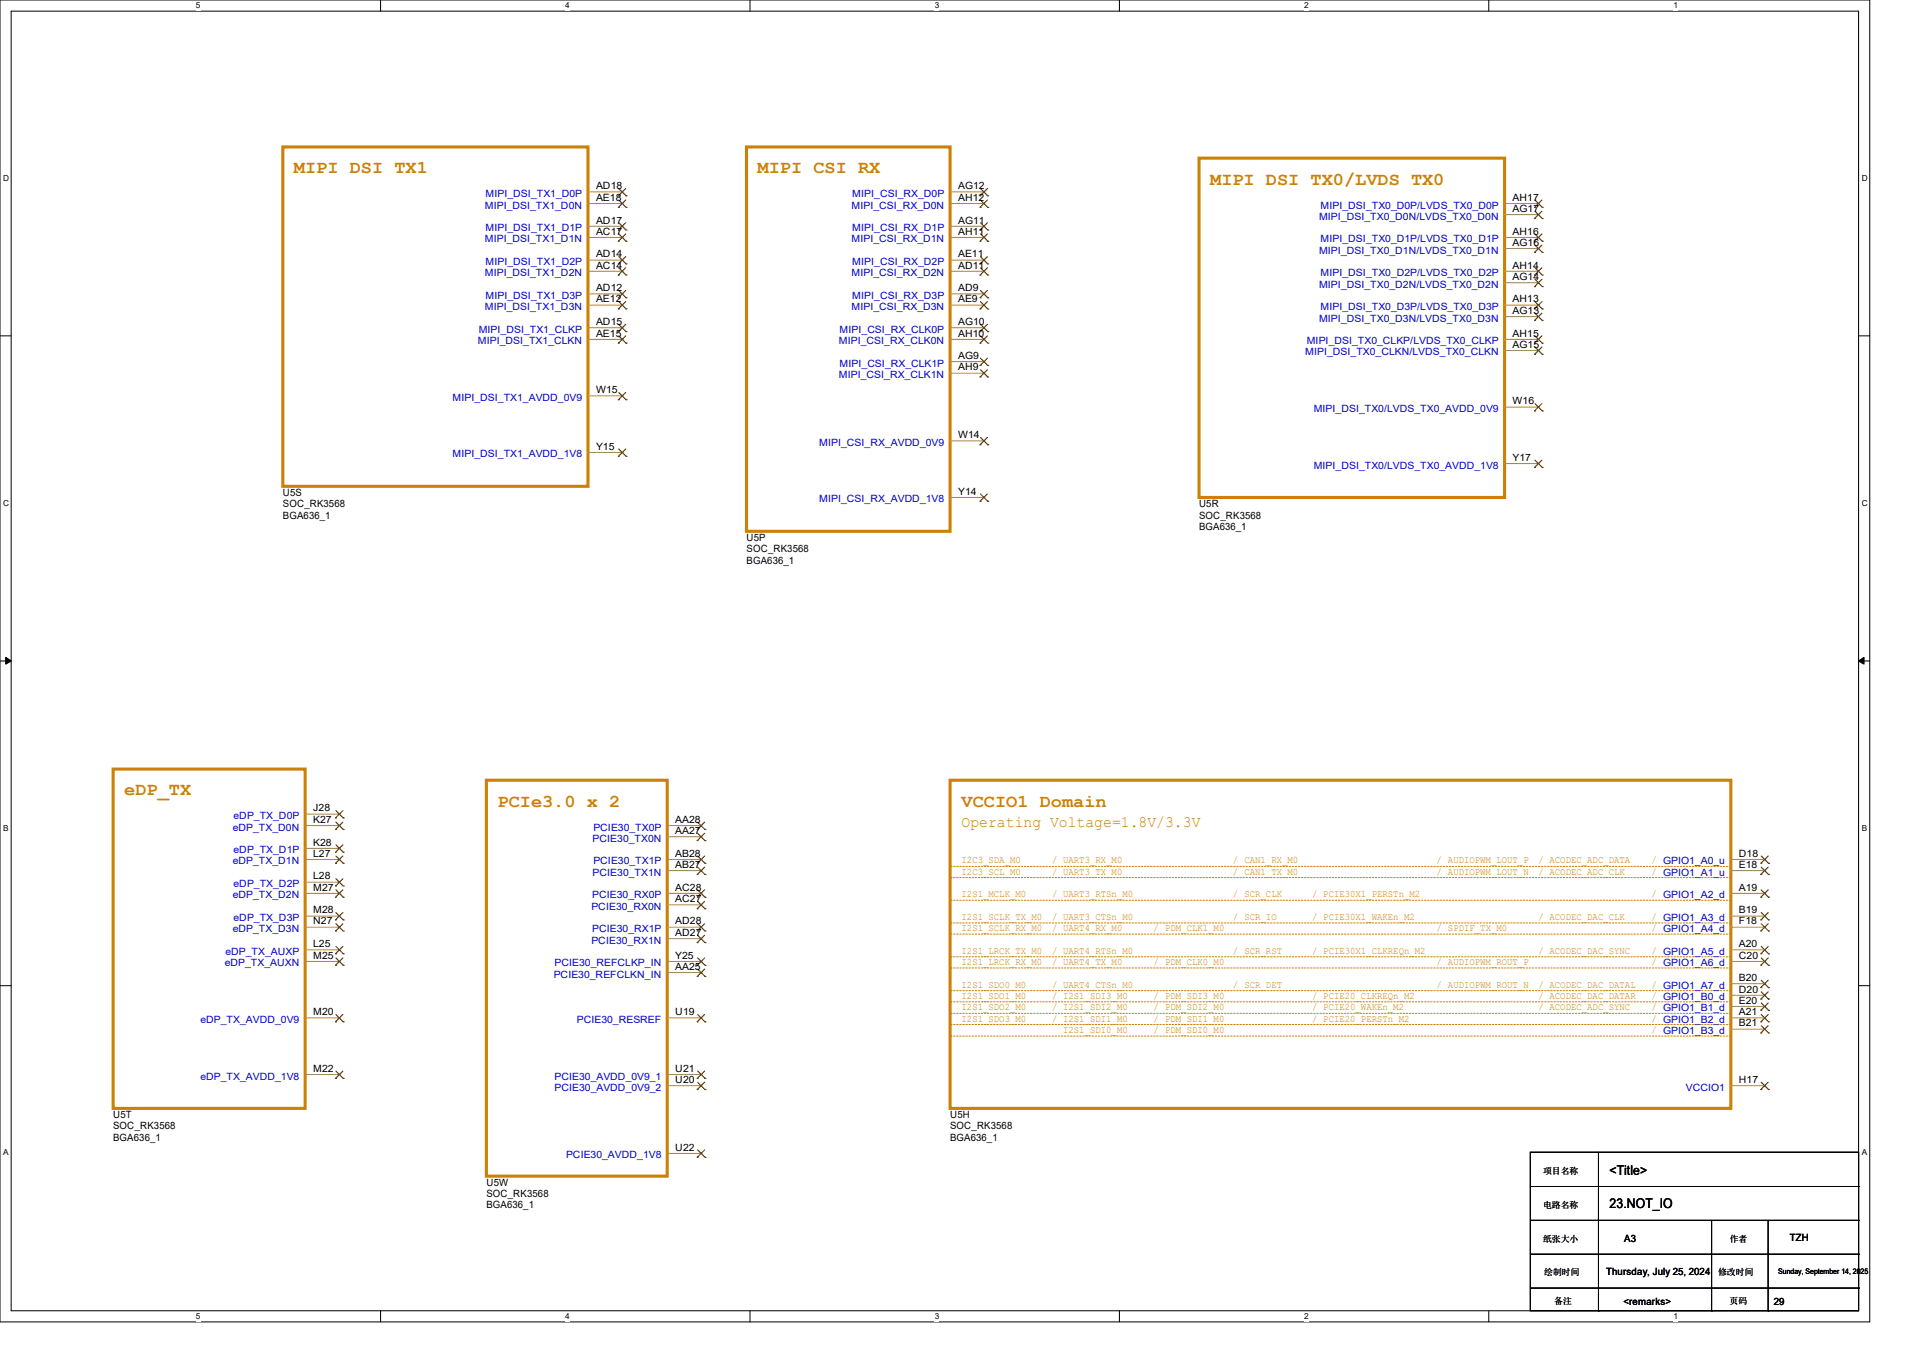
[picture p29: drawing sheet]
<svg xmlns="http://www.w3.org/2000/svg" width="210mm" height="148mm" viewBox="0 0 210 148" stroke-linecap="round" stroke-linejoin="round" font-family="sans-serif">
<defs><g id="words">
<g font-size="2" fill="#cc8006">
<text x="32.3" y="19.1">MIPI DSI TX1</text>
<text x="83.4" y="19.1">MIPI CSI RX</text>
<text x="133.1" y="20.3">MIPI DSI TX0/LVDS TX0</text>
<text x="13.7" y="87.5">eDP_TX</text>
<text x="54.7" y="88.8">PCIe3.0 x 2</text>
<text x="105.8" y="88.8">VCCIO1 Domain</text>
</g>
<text font-size="1.7" fill="#cc8006" x="105.8" y="91">Operating Voltage=1.8V/3.3V</text>
<g font-size="1.5">
<text x="177.1" y="129.3">&lt;Title&gt;</text>
<text x="177.1" y="132.9">23.NOT_IO</text>
</g>
<g font-size="1.1" fill="#00c">
<text x="53.3" y="22.9">MIPI_DSI_TX1_D0N</text>
<text x="53.4" y="21.7">MIPI_DSI_TX1_D0P</text>
<text x="93.7" y="22.9">MIPI_CSI_RX_D0N</text>
<text x="93.8" y="21.7">MIPI_CSI_RX_D0P</text>
<text x="145.3" y="22.9">MIPI_DSI_TX0_D0P/LVDS_TX0_D0P</text>
<text x="53.3" y="26.7">MIPI_DSI_TX1_D1N</text>
<text x="53.4" y="25.4">MIPI_DSI_TX1_D1P</text>
<text x="53.4" y="29.2">MIPI_DSI_TX1_D2P</text>
<text x="93.7" y="26.7">MIPI_CSI_RX_D1N</text>
<text x="93.8" y="25.4">MIPI_CSI_RX_D1P</text>
<text x="93.8" y="29.2">MIPI_CSI_RX_D2P</text>
<text x="145.1" y="24.2">MIPI_DSI_TX0_D0N/LVDS_TX0_D0N</text>
<text x="145.1" y="27.9">MIPI_DSI_TX0_D1N/LVDS_TX0_D1N</text>
<text x="145.3" y="26.7">MIPI_DSI_TX0_D1P/LVDS_TX0_D1P</text>
<text x="53.3" y="30.4">MIPI_DSI_TX1_D2N</text>
<text x="53.3" y="34.1">MIPI_DSI_TX1_D3N</text>
<text x="53.4" y="32.9">MIPI_DSI_TX1_D3P</text>
<text x="93.7" y="30.4">MIPI_CSI_RX_D2N</text>
<text x="93.7" y="34.1">MIPI_CSI_RX_D3N</text>
<text x="93.8" y="32.9">MIPI_CSI_RX_D3P</text>
<text x="145.1" y="31.7">MIPI_DSI_TX0_D2N/LVDS_TX0_D2N</text>
<text x="145.1" y="35.4">MIPI_DSI_TX0_D3N/LVDS_TX0_D3N</text>
<text x="145.3" y="30.4">MIPI_DSI_TX0_D2P/LVDS_TX0_D2P</text>
<text x="145.3" y="34.1">MIPI_DSI_TX0_D3P/LVDS_TX0_D3P</text>
<text x="52.6" y="37.9">MIPI_DSI_TX1_CLKN</text>
<text x="52.7" y="36.6">MIPI_DSI_TX1_CLKP</text>
<text x="92.3" y="37.9">MIPI_CSI_RX_CLK0N</text>
<text x="92.3" y="41.6">MIPI_CSI_RX_CLK1N</text>
<text x="92.4" y="36.6">MIPI_CSI_RX_CLK0P</text>
<text x="92.4" y="40.3">MIPI_CSI_RX_CLK1P</text>
<text x="143.6" y="39.1">MIPI_DSI_TX0_CLKN/LVDS_TX0_CLKN</text>
<text x="143.8" y="37.9">MIPI_DSI_TX0_CLKP/LVDS_TX0_CLKP</text>
<text x="49.8" y="44.1">MIPI_DSI_TX1_AVDD_0V9</text>
<text x="144.5" y="45.3">MIPI_DSI_TX0/LVDS_TX0_AVDD_0V9</text>
<text x="49.8" y="50.3">MIPI_DSI_TX1_AVDD_1V8</text>
<text x="90.1" y="49.1">MIPI_CSI_RX_AVDD_0V9</text>
<text x="144.5" y="51.6">MIPI_DSI_TX0/LVDS_TX0_AVDD_1V8</text>
<text x="90.1" y="55.3">MIPI_CSI_RX_AVDD_1V8</text>
<text x="25.6" y="91.4">eDP_TX_D0N</text>
<text x="25.6" y="95.1">eDP_TX_D1N</text>
<text x="25.7" y="90.1">eDP_TX_D0P</text>
<text x="25.7" y="93.9">eDP_TX_D1P</text>
<text x="65.2" y="92.6">PCIE30_TX0N</text>
<text x="65.3" y="91.4">PCIE30_TX0P</text>
<text x="65.3" y="95.1">PCIE30_TX1P</text>
<text x="25.6" y="98.8">eDP_TX_D2N</text>
<text x="25.7" y="97.6">eDP_TX_D2P</text>
<text x="25.7" y="101.3">eDP_TX_D3P</text>
<text x="65.1" y="100.1">PCIE30_RX0N</text>
<text x="65.1" y="98.8">PCIE30_RX0P</text>
<text x="65.2" y="96.3">PCIE30_TX1N</text>
<text x="24.7" y="106.3">eDP_TX_AUXN</text>
<text x="24.8" y="105.1">eDP_TX_AUXP</text>
<text x="25.6" y="102.6">eDP_TX_D3N</text>
<text x="60.9" y="107.6">PCIE30_REFCLKN_IN</text>
<text x="61" y="106.3">PCIE30_REFCLKP_IN</text>
<text x="65.1" y="103.8">PCIE30_RX1N</text>
<text x="65.1" y="102.6">PCIE30_RX1P</text>
<text x="22.1" y="112.6">eDP_TX_AVDD_0V9</text>
<text x="63.5" y="112.6">PCIE30_RESREF</text>
<text x="22.1" y="118.8">eDP_TX_AVDD_1V8</text>
<text x="61" y="118.8">PCIE30_AVDD_0V9_1</text>
<text x="61" y="120">PCIE30_AVDD_0V9_2</text>
<text x="185.5" y="120">VCCIO1</text>
<text x="62.3" y="127.5">PCIE30_AVDD_1V8</text>
</g>
<g font-size="1.1">
<text x="65.6" y="20.8">AD18</text>
<text x="65.6" y="22.1">AE18</text>
<text x="105.4" y="20.8">AG12</text>
<text x="105.4" y="22.1">AH12</text>
<text x="166.4" y="22.1">AH17</text>
<text x="166.4" y="23.3">AG17</text>
<text x="65.6" y="24.6">AD17</text>
<text x="65.6" y="25.8">AC17</text>
<text x="65.6" y="28.3">AD14</text>
<text x="65.6" y="29.5">AC14</text>
<text x="105.4" y="24.6">AG11</text>
<text x="105.4" y="25.8">AH11</text>
<text x="105.4" y="28.3">AE11</text>
<text x="105.4" y="29.5">AD11</text>
<text x="166.4" y="25.8">AH16</text>
<text x="166.4" y="27.1">AG16</text>
<text x="166.4" y="29.5">AH14</text>
<text x="65.6" y="32">AD12</text>
<text x="65.6" y="33.3">AE12</text>
<text x="65.6" y="35.8">AD15</text>
<text x="105.4" y="32">AD9</text>
<text x="105.4" y="33.3">AE9</text>
<text x="105.4" y="35.8">AG10</text>
<text x="166.4" y="30.8">AG14</text>
<text x="166.4" y="33.3">AH13</text>
<text x="166.4" y="34.5">AG13</text>
<text x="65.6" y="37">AE15</text>
<text x="105.4" y="37">AH10</text>
<text x="105.4" y="39.5">AG9</text>
<text x="105.4" y="40.8">AH9</text>
<text x="166.4" y="37">AH15</text>
<text x="166.4" y="38.3">AG15</text>
<text x="65.6" y="43.3">W15</text>
<text x="166.4" y="44.5">W16</text>
<text x="65.6" y="49.5">Y15</text>
<text x="105.4" y="48.2">W14</text>
<text x="166.4" y="50.7">Y17</text>
<text x="31.1" y="55.8">SOC_RK3568</text>
<text x="31.1" y="54.6">U5S</text>
<text x="31.1" y="57.1">BGA636_1</text>
<text x="82.1" y="59.5">U5P</text>
<text x="105.4" y="54.4">Y14</text>
<text x="131.9" y="57.1">SOC_RK3568</text>
<text x="131.9" y="55.8">U5R</text>
<text x="131.9" y="58.3">BGA636_1</text>
<text x="82.1" y="60.8">SOC_RK3568</text>
<text x="82.1" y="62">BGA636_1</text>
<text x="34.5" y="89.3">J28</text>
<text x="34.5" y="90.5">K27</text>
<text x="34.5" y="93">K28</text>
<text x="34.5" y="94.3">L27</text>
<text x="74.3" y="90.5">AA28</text>
<text x="74.3" y="91.8">AA27</text>
<text x="74.3" y="94.3">AB28</text>
<text x="74.3" y="95.5">AB27</text>
<text x="191.3" y="94.3">D18</text>
<text x="191.3" y="95.5">E18</text>
<text x="34.5" y="96.8">L28</text>
<text x="34.5" y="98">M27</text>
<text x="34.5" y="100.5">M28</text>
<text x="34.5" y="101.7">N27</text>
<text x="74.3" y="98">AC28</text>
<text x="74.3" y="99.3">AC27</text>
<text x="74.3" y="101.7">AD28</text>
<text x="191.3" y="98">A19</text>
<text x="191.3" y="100.5">B19</text>
<text x="191.3" y="101.7">F18</text>
<text x="34.5" y="104.2">L25</text>
<text x="34.5" y="105.5">M25</text>
<text x="74.3" y="103">AD27</text>
<text x="74.3" y="105.5">Y25</text>
<text x="74.3" y="106.7">AA25</text>
<text x="191.3" y="104.2">A20</text>
<text x="191.3" y="105.5">C20</text>
<text x="191.3" y="107.9">B20</text>
<text x="34.5" y="111.7">M20</text>
<text x="74.3" y="111.7">U19</text>
<text x="191.3" y="109.2">D20</text>
<text x="191.3" y="110.4">E20</text>
<text x="191.3" y="111.7">A21</text>
<text x="191.3" y="112.9">B21</text>
<text x="34.5" y="117.9">M22</text>
<text x="74.3" y="117.9">U21</text>
<text x="74.3" y="119.2">U20</text>
<text x="191.3" y="119.2">H17</text>
<text x="12.4" y="124.2">SOC_RK3568</text>
<text x="12.4" y="123">U5T</text>
<text x="12.4" y="125.5">BGA636_1</text>
<text x="104.5" y="124.2">SOC_RK3568</text>
<text x="104.5" y="123">U5H</text>
<text x="104.5" y="125.5">BGA636_1</text>
<text x="53.5" y="131.7">SOC_RK3568</text>
<text x="53.5" y="130.5">U5W</text>
<text x="74.3" y="126.6">U22</text>
<text x="53.5" y="133">BGA636_1</text>
<text x="178.7" y="136.7">A3</text>
<text x="196.9" y="136.6">TZH</text>
<text x="176.7" y="140.3">Thursday, July 25, 2024</text>
<text x="178.6" y="143.5">&lt;remarks&gt;</text>
<text x="195.2" y="143.5">29</text>
</g>
<g font-size="1.1" fill="#cc8006">
<text x="105.8" y="95">I2C3_SDA_M0</text>
<text x="115.7" y="95">/ UART3_RX_M0</text>
<text x="135.6" y="95">/ CAN1_RX_M0</text>
<text x="158" y="95">/ AUDIOPWM_LOUT_P</text>
<text x="169.2" y="95">/ ACODEC_ADC_DATA</text>
<text x="181.7" y="95">/ GPIO1_A0_u</text>
<text x="105.8" y="101.2">I2S1_SCLK_TX_M0</text>
<text x="105.8" y="98.7">I2S1_MCLK_M0</text>
<text x="105.8" y="96.3">I2C3_SCL_M0</text>
<text x="115.7" y="101.2">/ UART3_CTSn_M0</text>
<text x="115.7" y="96.3">/ UART3_TX_M0</text>
<text x="115.7" y="98.7">/ UART3_RTSn_M0</text>
<text x="135.6" y="96.3">/ CAN1_TX_M0</text>
<text x="135.6" y="98.7">/ SCR_CLK</text>
<text x="135.6" y="101.2">/ SCR_IO</text>
<text x="144.4" y="101.2">/ PCIE30X1_WAKEn_M2</text>
<text x="144.4" y="98.7">/ PCIE30X1_PERSTn_M2</text>
<text x="158" y="96.3">/ AUDIOPWM_LOUT_N</text>
<text x="169.2" y="96.3">/ ACODEC_ADC_CLK</text>
<text x="169.2" y="101.2">/ ACODEC_DAC_CLK</text>
<text x="181.7" y="96.3">/ GPIO1_A1_u</text>
<text x="181.7" y="98.7">/ GPIO1_A2_d</text>
<text x="181.7" y="101.2">/ GPIO1_A3_d</text>
<text x="105.8" y="104.9">I2S1_LRCK_TX_M0</text>
<text x="105.8" y="106.2">I2S1_LRCK_RX_M0</text>
<text x="105.8" y="102.5">I2S1_SCLK_RX_M0</text>
<text x="115.7" y="104.9">/ UART4_RTSn_M0</text>
<text x="115.7" y="102.5">/ UART4_RX_M0</text>
<text x="115.7" y="106.2">/ UART4_TX_M0</text>
<text x="126.9" y="102.5">/ PDM_CLK1_M0</text>
<text x="126.9" y="106.2">/ PDM_CLK0_M0</text>
<text x="135.6" y="104.9">/ SCR_RST</text>
<text x="144.4" y="104.9">/ PCIE30X1_CLKREQn_M2</text>
<text x="158" y="106.2">/ AUDIOPWM_ROUT_P</text>
<text x="158" y="102.5">/ SPDIF_TX_M0</text>
<text x="169.2" y="104.9">/ ACODEC_DAC_SYNC</text>
<text x="181.7" y="106.2">/ GPIO1_A6_d</text>
<text x="181.7" y="104.9">/ GPIO1_A5_d</text>
<text x="181.7" y="102.5">/ GPIO1_A4_d</text>
<text x="105.8" y="109.9">I2S1_SDO1_M0</text>
<text x="105.8" y="108.7">I2S1_SDO0_M0</text>
<text x="105.8" y="112.4">I2S1_SDO3_M0</text>
<text x="105.8" y="111.2">I2S1_SDO2_M0</text>
<text x="115.7" y="111.2">/ I2S1_SDI2_M0</text>
<text x="115.7" y="109.9">/ I2S1_SDI3_M0</text>
<text x="115.7" y="108.7">/ UART4_CTSn_M0</text>
<text x="115.7" y="112.4">/ I2S1_SDI1_M0</text>
<text x="117" y="113.7">I2S1_SDI0_M0</text>
<text x="126.9" y="112.4">/ PDM_SDI1_M0</text>
<text x="126.9" y="109.9">/ PDM_SDI3_M0</text>
<text x="126.9" y="113.7">/ PDM_SDI0_M0</text>
<text x="126.9" y="111.2">/ PDM_SDI2_M0</text>
<text x="135.6" y="108.7">/ SCR_DET</text>
<text x="144.4" y="109.9">/ PCIE20_CLKREQn_M2</text>
<text x="144.4" y="112.4">/ PCIE20_PERSTn_M2</text>
<text x="144.4" y="111.2">/ PCIE20_WAKEn_M2</text>
<text x="158" y="108.7">/ AUDIOPWM_ROUT_N</text>
<text x="169.2" y="111.2">/ ACODEC_ADC_SYNC</text>
<text x="169.2" y="109.9">/ ACODEC_DAC_DATAR</text>
<text x="169.2" y="108.7">/ ACODEC_DAC_DATAL</text>
<text x="181.7" y="109.9">/ GPIO1_B0_d</text>
<text x="181.7" y="112.4">/ GPIO1_B2_d</text>
<text x="181.7" y="113.7">/ GPIO1_B3_d</text>
<text x="181.7" y="108.7">/ GPIO1_A7_d</text>
<text x="181.7" y="111.2">/ GPIO1_B1_d</text>
</g>
<g font-size="1">
<text x="169.8" y="129.2">项目名称</text>
<text x="169.8" y="136.6">纸张大小</text>
<text x="169.8" y="132.9">电路名称</text>
<text x="190.3" y="136.6">作者</text>
<text x="169.9" y="140.3">绘制时间</text>
<text x="171" y="143.5">备注</text>
<text x="189" y="140.3">修改时间</text>
<text x="190.3" y="143.5">页码</text>
</g>
<g font-size=".9">
<text x="21.5" y=".9">5</text>
<text x="62.2" y=".9">4</text>
<text x="102.8" y=".9">3</text>
<text x="143.5" y=".9">2</text>
<text x="184.1" y=".9">1</text>
<text x=".3" y="19.9">D</text>
<text x="204.8" y="19.9">D</text>
<text x=".3" y="55.6">C</text>
<text x="204.8" y="55.6">C</text>
<text x=".3" y="91.4">B</text>
<text x="204.8" y="91.4">B</text>
<text x=".3" y="127.1">A</text>
<text x="204.8" y="127.1">A</text>
<text x="21.5" y="145.2">5</text>
<text x="62.2" y="145.2">4</text>
<text x="102.8" y="145.2">3</text>
<text x="143.5" y="145.2">2</text>
<text x="184.1" y="145.2">1</text>
</g>
<text font-size=".8" x="195.6" y="140.2">Sunday, September 14, 2025</text>
</g></defs>
<path d="M0 0h205.7v145.5h-205.7zM1.2 1.2h203.3v143h-203.3z" fill="none" stroke="#000" stroke-width=".11"/>
<g fill="#fff">
<path d="M21.5 .1h.6v1h-.6z"/>
<path d="M21.5 144.4h.6v1h-.6z"/>
</g>
<path d="M41.9 0v1.2M41.9 144.2v1.3" fill="none" stroke="#000" stroke-width=".11"/>
<g fill="#fff">
<path d="M62.2 .1h.5v1h-.5z"/>
<path d="M62.2 144.4h.5v1h-.5z"/>
</g>
<path d="M82.5 0v1.2M82.5 144.2v1.3" fill="none" stroke="#000" stroke-width=".11"/>
<g fill="#fff">
<path d="M102.8 .1h.5v1h-.5z"/>
<path d="M102.8 144.4h.5v1h-.5z"/>
</g>
<path d="M123.1 0v1.2M123.1 144.2v1.3" fill="none" stroke="#000" stroke-width=".11"/>
<g fill="#fff">
<path d="M143.5 .1h.5v1h-.5z"/>
<path d="M143.5 144.4h.5v1h-.5z"/>
</g>
<path d="M163.8 0v1.2M163.8 144.2v1.3" fill="none" stroke="#000" stroke-width=".11"/>
<g fill="#fff">
<path d="M184.1 .1h.5v1h-.5z"/>
<path d="M184.1 144.4h.5v1h-.5z"/>
<path d="M.3 19.1h.7v1h-.7z"/>
<path d="M204.8 19.1h.6v1h-.6z"/>
<path d="M.3 54.8h.7v1h-.7z"/>
<path d="M204.8 54.8h.6v1h-.6z"/>
</g>
<path d="M0 37h1.2M204.5 37h1.2" fill="none" stroke="#000" stroke-width=".11"/>
<g fill="#fff">
<path d="M.3 90.6h.6v1h-.6z"/>
<path d="M204.8 90.6h.6v1h-.6z"/>
</g>
<path d="M0 72.7h1.2M204.5 72.7h1.2" fill="none" stroke="#000" stroke-width=".11"/>
<path d="M.6 72.3l.6 .4-.6 .4zM204.5 72.7l.6-.4v.8z" fill="#000" stroke="#000" stroke-width=".13"/>
<g fill="#fff">
<path d="M.3 126.3h.6v1h-.6z"/>
<path d="M204.8 126.3h.6v1h-.6z"/>
</g>
<g fill="none" stroke="#000" stroke-width=".11">
<path d="M0 108.5h1.2M204.5 108.5h1.2M168.4 126.8h36.1v17.4h-36.1zM168.4 138h36.1M168.4 134.3h36.1M168.4 130.6h36.1M175.9 126.8v17.4M188.3 134.3v9.9M194.5 134.3v9.9M204.5 138h.1M204.5 134.3h.1M204.5 130.6h.1"/>
<path d="M168.4 141.7h36.1M175.9 144.2h.1M188.3 144.2h.1M194.5 144.2h.1M204.5 141.7h.1"/>
</g>
<path d="M31.1 16.2h33.6v37.3h-33.6zM82.1 16.2h22.4v42.3h-22.4zM131.9 17.4h33.6v37.3h-33.6zM12.4 84.6h21.2v37.4h-21.2zM53.5 85.9h19.9v43.5h-19.9zM104.5 85.9h85.9v36.1h-85.9z" fill="none" stroke="#cc8006" stroke-width=".34"/>
<g fill="none" stroke="#a84" stroke-width=".11">
<path d="M64.7 21.1h3.8M64.7 22.4h3.8M64.7 24.9h3.8M64.7 26.1h3.8M64.7 28.6h3.8M64.7 29.8h3.8M64.7 32.3h3.8M64.7 33.6h3.8M64.7 36.1h3.8M64.7 37.3h3.8M68.5 21.1h.1M68.5 22.4h.1"/>
<path d="M68.5 24.9h.1M68.5 26.1h.1M68.5 28.6h.1M68.5 29.8h.1M68.5 32.3h.1M68.5 33.6h.1M68.5 36.1h.1M68.5 37.3h.1M104.5 21.1h3.7M104.5 22.4h3.7M104.5 24.9h3.7M104.5 26.1h3.7"/>
<path d="M104.5 28.6h3.7M104.5 29.8h3.7M104.5 32.3h3.7M104.5 33.6h3.7M104.5 36.1h3.7M104.5 37.3h3.7M104.5 39.8h3.7M108.2 21.1h.1M108.2 22.4h.1M108.2 24.9h.1M108.2 26.1h.1M108.2 28.6h.1"/>
<path d="M108.2 29.8h.1M108.2 32.3h.1M108.2 33.6h.1M108.2 36.1h.1M108.2 37.3h.1M108.2 39.8h.1M165.5 22.4h3.7M165.5 26.1h3.7M165.5 29.8h3.7M165.5 33.6h3.7M165.5 37.3h3.7M165.5 23.6h3.7"/>
<path d="M165.5 27.3h3.7M165.5 31.1h3.7M165.5 34.8h3.7M165.5 38.6h3.7M169.2 22.4h.1M169.2 23.6h.1M169.2 26.1h.1M169.2 27.3h.1M169.2 29.8h.1M169.2 31.1h.1M169.2 33.6h.1M169.2 34.8h.1"/>
<path d="M169.2 37.3h.1M169.2 38.6h.1M64.7 43.6h3.8M64.7 49.8h3.8M68.5 43.6h.1M68.5 49.8h.1M104.5 41.1h3.7M104.5 48.5h3.7M104.5 54.7h3.7M108.2 41.1h.1M108.2 48.5h.1M108.2 54.7h.1"/>
<path d="M165.5 44.8h3.7M165.5 51h3.7M169.2 44.8h.1M169.2 51h.1M33.6 89.6h3.7M33.6 90.8h3.7M33.6 93.3h3.7M33.6 94.6h3.7M33.6 97.1h3.7M33.6 98.3h3.7M37.3 89.6h.1M37.3 90.8h.1"/>
<path d="M37.3 93.3h.1M37.3 94.6h.1M37.3 97.1h.1M37.3 98.3h.1M73.4 90.8h3.7M73.4 94.6h3.7M73.4 98.3h3.7M73.4 95.8h3.7M73.4 92.1h3.7M73.4 99.6h3.7M77.1 90.8h.1M77.1 92.1h.1"/>
<path d="M77.1 94.6h.1M77.1 95.8h.1M77.1 98.3h.1M77.1 99.6h.1M190.4 94.6h3.7M190.4 98.3h3.7M190.4 95.8h3.7M194.1 94.6h.1M194.1 95.8h.1M194.1 98.3h.1M33.6 100.8h3.7M33.6 102h3.7"/>
<path d="M33.6 104.5h3.7M33.6 105.8h3.7M33.6 112h3.7M33.6 118.2h3.7M37.3 100.8h.1M37.3 102h.1M37.3 104.5h.1M37.3 105.8h.1M37.3 112h.1M37.3 118.2h.1M73.4 102h3.7M73.4 105.8h3.7"/>
<path d="M73.4 112h3.7M73.4 118.2h3.7M73.4 119.5h3.7M73.4 103.3h3.7M73.4 107h3.7M77.1 102h.1M77.1 103.3h.1M77.1 105.8h.1M77.1 107h.1M77.1 112h.1M77.1 118.2h.1M77.1 119.5h.1"/>
<path d="M190.4 100.8h3.7M190.4 102h3.7M190.4 104.5h3.7M190.4 105.8h3.7M190.4 112h3.7M190.4 108.2h3.7M190.4 109.5h3.7M190.4 110.7h3.7M190.4 113.2h3.7M190.4 119.5h3.7M194.1 100.8h.1M194.1 102h.1"/>
<path d="M194.1 104.5h.1M194.1 105.8h.1M194.1 108.2h.1M194.1 109.5h.1M194.1 110.7h.1M194.1 112h.1M194.1 113.2h.1M194.1 119.5h.1M73.4 126.9h3.7M77.1 126.9h.1"/>
</g>
<g fill="none" stroke="#804000" stroke-width=".13">
<path d="M68 21.5h.1M68 22.8h.1M68 25.3h.1M68 26.5h.1M68 29h.1M68 30.3h.1M68 32.8h.1M68 34h.1M68 36.5h.1M68 37.8h.1M68.1 20.7l.8 .8M68.1 22l.8 .8"/>
<path d="M68.1 24.5l.8 .8M68.1 25.7l.8 .8M68.1 28.2l.8 .8M68.1 29.5l.8 .8M68.1 32l.8 .8M68.1 33.2l.8 .8M68.1 35.7l.8 .8M68.1 37l.8 .8M68.8 20.7l-.8 .8M68.8 22l-.8 .8M68.8 24.5l-.8 .8M68.8 25.7l-.8 .8"/>
<path d="M68.8 28.2l-.8 .8M68.8 29.5l-.8 .8M68.8 32l-.8 .8M68.8 33.2l-.8 .8M68.8 35.7l-.8 .8M68.8 37l-.8 .8M68.9 21.5h.1M68.9 22.8h.1M68.9 25.3h.1M68.9 26.5h.1M68.9 29h.1M68.9 30.3h.1"/>
<path d="M68.9 32.8h.1M68.9 34h.1M68.9 36.5h.1M68.9 37.8h.1M107.8 21.5h.1M107.8 22.8h.1M107.8 25.3h.1M107.8 26.5h.1M107.8 29h.1M107.8 30.3h.1M107.8 32.8h.1M107.8 34h.1"/>
<path d="M107.8 36.5h.1M107.8 37.8h.1M107.9 20.7l.8 .8M107.9 22l.8 .8M107.9 24.5l.8 .8M107.9 25.7l.8 .8M107.9 28.2l.8 .8M107.9 29.5l.8 .8M107.9 32l.8 .8M107.9 33.2l.8 .8M107.9 35.7l.8 .8M107.9 37l.8 .8"/>
<path d="M107.9 39.4l.8 .8M108.6 22l-.8 .8M108.6 33.2l-.8 .8M108.6 20.7l-.8 .8M108.6 24.5l-.8 .8M108.6 25.7l-.8 .8M108.6 28.2l-.8 .8M108.6 29.5l-.8 .8M108.6 32l-.8 .8M108.6 35.7l-.8 .8M108.6 37l-.8 .8M108.6 39.4l-.8 .8"/>
<path d="M108.7 21.5h.1M108.7 22.8h.1M108.7 25.3h.1M108.7 26.5h.1M108.7 29h.1M108.7 30.3h.1M108.7 32.8h.1M108.7 34h.1M108.7 36.5h.1M108.7 37.8h.1M168.8 22.8h.1M168.8 24h.1"/>
<path d="M168.8 26.5h.1M168.8 27.8h.1M168.8 30.3h.1M168.8 31.5h.1M168.8 34h.1M168.8 35.3h.1M168.8 37.8h.1M168.8 39h.1M168.9 22l.8 .8M168.9 23.2l.8 .8M168.9 25.7l.8 .8M168.9 27l.8 .8"/>
<path d="M168.9 29.5l.8 .8M168.9 30.7l.8 .8M168.9 33.2l.8 .8M168.9 34.5l.8 .8M168.9 37l.8 .8M168.9 38.2l.8 .8M169.6 27l-.8 .8M169.6 22l-.8 .8M169.6 23.2l-.8 .8M169.6 25.7l-.8 .8M169.6 29.5l-.8 .8M169.6 30.7l-.8 .8"/>
<path d="M169.6 33.2l-.8 .8M169.6 34.5l-.8 .8M169.6 37l-.8 .8M169.6 38.2l-.8 .8M169.7 22.8h.1M169.7 24h.1M169.7 26.5h.1M169.7 27.8h.1M169.7 30.3h.1M169.7 31.5h.1M169.7 34h.1M169.7 35.3h.1"/>
<path d="M169.7 37.8h.1M169.7 39h.1M68 44h.1M68 50.2h.1M68.1 43.2l.8 .8M68.1 49.4l.8 .8M68.8 43.2l-.8 .8M68.8 49.4l-.8 .8M68.9 44h.1M68.9 50.2h.1M107.8 40.2h.1M107.8 41.5h.1"/>
<path d="M107.8 48.9h.1M107.8 55.2h.1M107.9 40.7l.8 .8M107.9 48.1l.8 .8M107.9 54.4l.8 .8M108.6 40.7l-.8 .8M108.6 48.1l-.8 .8M108.6 54.4l-.8 .8M108.7 40.2h.1M108.7 41.5h.1M108.7 48.9h.1M108.7 55.2h.1"/>
<path d="M168.8 45.2h.1M168.8 51.4h.1M168.9 44.4l.8 .8M168.9 50.6l.8 .8M169.6 44.4l-.8 .8M169.6 50.6l-.8 .8M169.7 45.2h.1M169.7 51.4h.1M36.9 90h.1M36.9 91.3h.1M36.9 93.8h.1M36.9 95h.1"/>
<path d="M36.9 97.5h.1M36.9 98.7h.1M37 89.2l.8 .8M37 90.5l.8 .8M37 93l.8 .8M37 94.2l.8 .8M37 96.7l.8 .8M37 97.9l.8 .8M37.7 89.2l-.8 .8M37.7 90.5l-.8 .8M37.7 93l-.8 .8M37.7 94.2l-.8 .8"/>
<path d="M37.7 96.7l-.8 .8M37.7 97.9l-.8 .8M37.8 90h.1M37.8 91.3h.1M37.8 93.8h.1M37.8 95h.1M37.8 97.5h.1M37.8 98.7h.1M76.7 91.3h.1M76.7 92.5h.1M76.7 95h.1M76.7 96.2h.1"/>
<path d="M76.7 98.7h.1M76.7 100h.1M76.8 90.5l.8 .8M76.8 91.7l.8 .8M76.8 94.2l.8 .8M76.8 95.4l.8 .8M76.8 97.9l.8 .8M76.8 99.2l.8 .8M77.5 90.5l-.8 .8M77.5 91.7l-.8 .8M77.5 94.2l-.8 .8M77.5 95.4l-.8 .8"/>
<path d="M77.5 97.9l-.8 .8M77.5 99.2l-.8 .8M77.6 91.3h.1M77.6 92.5h.1M77.6 95h.1M77.6 96.2h.1M77.6 98.7h.1M77.6 100h.1M193.7 95h.1M193.7 96.2h.1M193.7 98.7h.1M193.8 94.2l.8 .8"/>
<path d="M193.8 95.4l.8 .8M193.8 97.9l.8 .8M194.5 94.2l-.8 .8M194.5 95.4l-.8 .8M194.5 97.9l-.8 .8M194.6 95h.1M194.6 96.2h.1M194.6 98.7h.1M36.9 101.2h.1M36.9 102.4h.1M36.9 104.9h.1M36.9 106.2h.1"/>
<path d="M36.9 112.4h.1M36.9 118.7h.1M37 100.4l.8 .8M37 101.6l.8 .8M37 104.1l.8 .8M37 105.4l.8 .8M37 111.6l.8 .8M37 117.9l.8 .8M37.7 100.4l-.8 .8M37.7 101.6l-.8 .8M37.7 104.1l-.8 .8M37.7 105.4l-.8 .8"/>
<path d="M37.7 111.6l-.8 .8M37.7 117.9l-.8 .8M37.8 101.2h.1M37.8 102.4h.1M37.8 104.9h.1M37.8 106.2h.1M37.8 112.4h.1M37.8 118.7h.1M76.7 102.4h.1M76.7 103.7h.1M76.7 106.2h.1M76.7 107.4h.1"/>
<path d="M76.7 112.4h.1M76.7 118.7h.1M76.7 119.9h.1M76.8 101.6l.8 .8M76.8 102.9l.8 .8M76.8 105.4l.8 .8M76.8 106.6l.8 .8M76.8 111.6l.8 .8M76.8 117.9l.8 .8M76.8 119.1l.8 .8M77.5 101.6l-.8 .8M77.5 102.9l-.8 .8"/>
<path d="M77.5 105.4l-.8 .8M77.5 106.6l-.8 .8M77.5 111.6l-.8 .8M77.5 117.9l-.8 .8M77.5 119.1l-.8 .8M77.6 102.4h.1M77.6 103.7h.1M77.6 106.2h.1M77.6 107.4h.1M77.6 112.4h.1M77.6 118.7h.1M77.6 119.9h.1"/>
<path d="M193.7 101.2h.1M193.7 102.4h.1M193.7 104.9h.1M193.7 106.2h.1M193.7 108.7h.1M193.7 109.9h.1M193.7 111.2h.1M193.7 112.4h.1M193.7 113.7h.1M193.7 119.9h.1M193.8 100.4l.8 .8M193.8 101.6l.8 .8"/>
<path d="M193.8 104.1l.8 .8M193.8 105.4l.8 .8M193.8 107.9l.8 .8M193.8 109.1l.8 .8M193.8 110.4l.8 .8M193.8 111.6l.8 .8M193.8 112.9l.8 .8M193.8 119.1l.8 .8M194.5 100.4l-.8 .8M194.5 101.6l-.8 .8M194.5 104.1l-.8 .8M194.5 105.4l-.8 .8"/>
<path d="M194.5 107.9l-.8 .8M194.5 109.1l-.8 .8M194.5 110.4l-.8 .8M194.5 111.6l-.8 .8M194.5 112.9l-.8 .8M194.5 119.1l-.8 .8M194.6 101.2h.1M194.6 102.4h.1M194.6 104.9h.1M194.6 106.2h.1M194.6 108.7h.1M194.6 109.9h.1"/>
<path d="M194.6 111.2h.1M194.6 112.4h.1M194.6 113.7h.1M194.6 119.9h.1M76.7 127.3h.1M76.8 126.5l.8 .8M77.5 126.5l-.8 .8M77.6 127.3h.1"/>
</g>
<g fill="none" stroke="#cc8006" stroke-width=".11" stroke-dasharray=".2 .2">
<path d="M104.5 95.3h.1M104.5 96.6h.1M104.5 99.1h.1M190.4 95.3h-85.9M190.4 96.6h-85.9M190.4 99.1h-85.9M104.5 101.6h.1M104.5 105.3h.1M104.5 106.5h.1M104.5 109h.1M104.5 110.2h.1M104.5 111.5h.1"/>
<path d="M104.5 112.7h.1M104.5 114h.1M104.5 102.8h.1M190.4 101.6h-85.9M190.4 105.3h-85.9M190.4 106.5h-85.9M190.4 109h-85.9M190.4 110.2h-85.9M190.4 111.5h-85.9M190.4 112.7h-85.9M190.4 114h-85.9M190.4 102.8h-85.9"/>
</g>
<use href="#words"/>
</svg>
